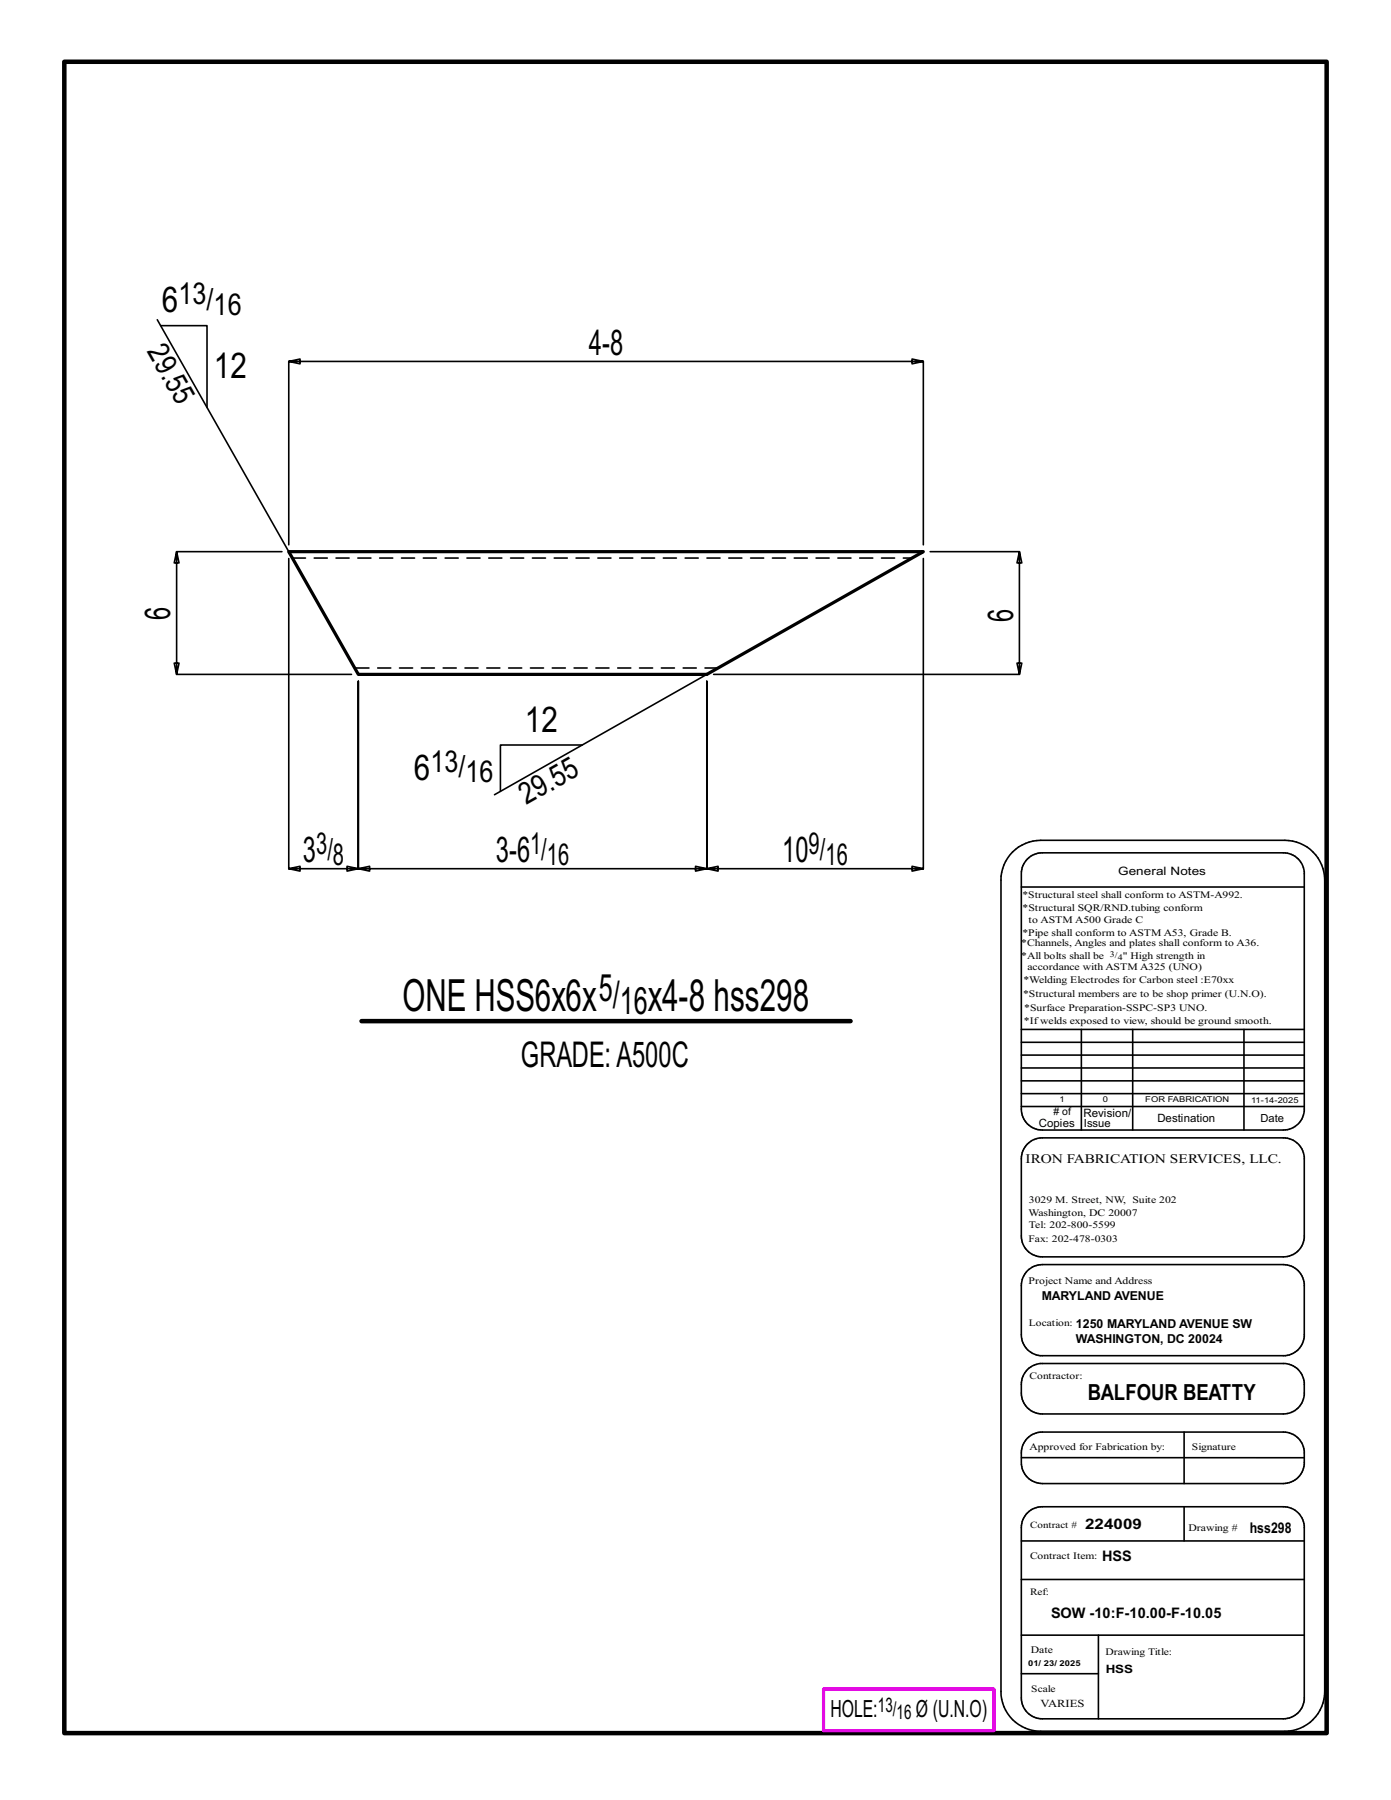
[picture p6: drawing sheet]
<svg xmlns="http://www.w3.org/2000/svg" width="216mm" height="279mm" viewBox="0 0 216 279" stroke-linecap="round" stroke-linejoin="round" font-family="sans-serif">
<defs><g id="words">
<g font-size="6.9">
<text x="62.5" y="156.9">ONE HSS6x6x</text>
<text x="100.6" y="156.9">x4-8 hss298</text>
</g>
<g font-size="5.9">
<text x="92.9" y="155.4">5/</text>
<text x="96.2" y="157.5">16</text>
</g>
<g font-size="5.5">
<text x="25.1" y="48.5">6</text>
<text x="33.2" y="58.7">12</text>
<text x="91.4" y="55.1">4-8</text>
<text x="26.4" y="96.2" transform="rotate(-90 26.4 96.2)">6</text>
<text x="157.2" y="96.5" transform="rotate(-90 157.2 96.5)">6</text>
<text x="81.5" y="113.6">12</text>
<text x="64.2" y="121">6</text>
<text x="47" y="133.9">3</text>
<text x="76.9" y="133.9">3-6</text>
<text x="121.4" y="133.9">10</text>
<text x="80.8" y="165.7">GRADE:A500C</text>
</g>
<g font-size="4.7">
<text x="27.7" y="47.3">13/</text>
<text x="33.2" y="48.9">16</text>
<text x="22.8" y="54.5" transform="rotate(60 22.8 54.5)">29.5</text>
<text x="66.8" y="119.8">13/</text>
<text x="72.3" y="121.4">16</text>
<text x="81.7" y="125" transform="rotate(-30 81.7 125)">29.55</text>
<text x="49.1" y="132.6">3/</text>
<text x="51.7" y="134.3">8</text>
<text x="82.3" y="132.6">1/</text>
<text x="84.9" y="134.3">16</text>
<text x="125.5" y="132.6">9/</text>
<text x="128.1" y="134.3">16</text>
</g>
<g font-size="3.7">
<text x="128.9" y="266.6">HOLE:</text>
<text x="142.2" y="266.6">Ø (U.N.O)</text>
</g>
<text font-size="3.4" x="168.8" y="217.4">BALFOUR BEATTY</text>
<g font-size="3.1">
<text x="136.3" y="265.8">13/</text>
<text x="139.2" y="266.9">16</text>
</g>
<g font-size="2.3">
<text x="168.4" y="237.3">224009</text>
<text x="194" y="238">hss298</text>
<text x="171" y="242.3">HSS</text>
<text x="163.1" y="251.2">SOW -10:F-10.00-F-10.05</text>
</g>
<text font-size="2" x="159.2" y="180.5">IRON FABRICATION SERVICES, LLC.</text>
<g font-size="1.9">
<text x="161.7" y="201.8">MARYLAND AVENUE</text>
<text x="167" y="208.5">WASHINGTON, DC 20024</text>
<text x="167" y="206.1">1250 MARYLAND AVENUE SW</text>
</g>
<g font-size="1.8">
<text x="173.6" y="135.8">General Notes</text>
<text x="168.2" y="173.3">Revision/</text>
<text x="161.2" y="174.9">Copies</text>
<text x="179.6" y="174.2">Destination</text>
<text x="171.6" y="259.7">HSS</text>
</g>
<g font-size="1.7">
<text x="168.2" y="174.9">Issue</text>
<text x="195.7" y="174.2">Date</text>
<text x="161.5" y="265">VARIES</text>
</g>
<g font-size="1.6">
<text x="158.7" y="141.5">*Structural SQR/RND.tubing conform</text>
<text x="159.7" y="143.3">to ASTM A500 Grade C</text>
<text x="158.5" y="146.9">*Channels, Angles and plates shall conform to A36.</text>
<text x="158.5" y="148.8">*All bolts shall be</text>
<text x="158.7" y="145.2">*Pipe shall conform to ASTM A53, Grade B.</text>
<text x="174.3" y="148.8">&quot; High strength in</text>
<text x="158.8" y="154.8">*Structural members are to be shop primer (U.N.O).</text>
<text x="158.9" y="152.7">*Welding Electrodes for Carbon steel :E70xx</text>
<text x="159.5" y="150.6">accordance with ASTM A325 (UNO)</text>
<text x="158.9" y="158.9">*Ifwelds exposed to view, should be ground smooth.</text>
<text x="159" y="157">*Surface Preparation-SSPC-SP3 UNO.</text>
<text x="163.5" y="173.1"># of</text>
<text x="159.7" y="188.7">Washington, DC 20007</text>
<text x="159.7" y="190.6">Tel: 202-800-5599</text>
<text x="159.7" y="186.8">3029 M. Street, NW, Suite 202</text>
<text x="159.7" y="199.3">Project Name and Address</text>
<text x="159.8" y="225.1">Approved for Fabrication by:</text>
<text x="184.5" y="237.6">Drawing #</text>
<text x="160" y="256.6">Date</text>
</g>
<g font-size="1.5">
<text x="158.7" y="139.4">*Structural steel shall conform to ASTM-A992.</text>
<text x="159.7" y="192.7">Fax: 202-478-0303</text>
<text x="159.7" y="205.8">Location:</text>
<text x="159.8" y="214">Contractor:</text>
<text x="185" y="225.1">Signature</text>
<text x="159.9" y="237.1">Contract #</text>
<text x="159.9" y="241.9">Contract Item:</text>
<text x="159.9" y="247.6">Ref:</text>
<text x="171.6" y="256.9">Drawing Title:</text>
<text x="160.1" y="262.7">Scale</text>
</g>
<g font-size="1.3">
<text x="172.3" y="148.5">3/</text>
<text x="173.5" y="149">4</text>
</g>
<g font-size="1.2">
<text x="164.5" y="171.1">1</text>
<text x="171.2" y="171.1">0</text>
<text x="177.8" y="171.1">FOR FABRICATION</text>
<text x="194.2" y="171.2">11-14-2025</text>
<text x="159.6" y="258.7">01/ 23/ 2025</text>
</g>
</g></defs>
<g fill="none" stroke="#000" stroke-width=".25">
<path d="M24.4 49.6l31.2 55.1M24.9 50.5h7.2v12.7M43.8 85.6h-16.4l-.4 1.8h.8l-.4-1.8v19.1l-.4-1.8h.8l-.4 1.8h27.2M44.8 84.6v-28.5l1.8 .4v-.8l-1.8 .4h98.5l-1.7 .4v-.8l1.7 .4v28.5M44.8 86.7v48.1l1.8 .4v-.7l-1.8 .3h10.8l-1.7 .4v-.7l1.7 .3v-29.1v29.1l1.8 .4v-.7l-1.8 .3h54.1l-1.7 .4v-.7l1.7 .3v-29.1v29.1l1.8 .4v-.7l-1.8 .3h33.6l-1.7 .4v-.7l1.7 .3v-48.1M144.4 85.6h13.8l-.4 1.8h.8l-.4-1.8v19.1l-.4-1.8h.8l-.4 1.8h-47.4M90.4 115.6h-12.7v7.2M109.7 104.7l-32.9 18.7M157.2 132.3a6.3 6.3 0 0 1 4.3-1.9h37.9a6.2 6.2 0 0 1 6.2 6.2v126a6.2 6.2 0 0 1-6.2 6.1h-37.9a6.1 6.1 0 0 1-6.1-6.1v-126a6.1 6.1 0 0 1 1.8-4.3zM158.5 137.7h43.9M159.5 133.3a3.3 3.3 0 0 1 2.3-.9h37.4a3.3 3.3 0 0 1 3.2 2.9v37.2a3.2 3.2 0 0 1-3.2 2.9h-37.4a3.2 3.2 0 0 1-3.3-3.2v-36.6a3.2 3.2 0 0 1 1-2.3zM158.5 159.8h43.9"/>
<path d="M167.8 159.8v15.6M175.8 159.8v15.6M193.1 159.8v15.6M158.5 165.8h43.9M158.5 167.8h43.9M158.5 163.8h43.9M158.5 161.8h43.9M158.5 171.8h43.9M158.5 169.8h43.9M159.5 177.6a3.3 3.3 0 0 1 2.3-1h37.4a3.3 3.3 0 0 1 3.2 3v12.6a3.3 3.3 0 0 1-3.2 2.9h-37.4a3.2 3.2 0 0 1-3.3-3.2v-12a3.2 3.2 0 0 1 1-2.3zM159.5 197.2l1-.7 1.3-.2h37.4a3.3 3.3 0 0 1 3.2 2.9v8.3a3.2 3.2 0 0 1-2.9 2.9h-38.1a3.3 3.3 0 0 1-2.9-3.2v-8l.3-.9zM159.5 212.6l.7-.6 1.2-.4h37.8a3.2 3.2 0 0 1 3.2 3v2a3.3 3.3 0 0 1-3.2 2.9h-37.4a3.2 3.2 0 0 1-3.3-3.3v-1.3a3.3 3.3 0 0 1 1-2.3z"/>
<path d="M158.5 239.2h43.9M158.5 226.3h43.9M159.5 234.8a3.3 3.3 0 0 1 2.3-.9h37.4a3.3 3.3 0 0 1 3.2 2.9v27.1a3.3 3.3 0 0 1-3.2 2.9h-37.4a3.2 3.2 0 0 1-3.3-3.2v-26.5a3.2 3.2 0 0 1 1-2.3zM159.5 223.2a3.3 3.3 0 0 1 2.3-.9h37.4a3.3 3.3 0 0 1 3.2 2.9v2.1a3.3 3.3 0 0 1-3.2 3h-37.4a3.3 3.3 0 0 1-3.3-3.3v-1.5a3.2 3.2 0 0 1 1-2.3zM183.8 222.3v8M183.8 233.9v5.3M158.5 245.2h43.9M158.5 259.8h12M158.5 253.8h43.9M170.5 253.8v13"/>
</g>
<path d="M10 9.6h195.9v259.4h-195.9zM56.1 158.5h75.9" fill="none" stroke="#000" stroke-width=".7"/>
<path d="M127.8 262.2h26.5v6.4h-26.5z" fill="none" stroke="#f0f" stroke-width=".5"/>
<path d="M44.8 85.6h98.5l-33.6 19.1h-54.1z" fill="none" stroke="#000" stroke-width=".5"/>
<path d="M45.4 86.6h96.2M111.5 103.7h-56.4" fill="none" stroke="#000" stroke-width=".25" stroke-dasharray="2 1.4"/>
<use href="#words"/>
</svg>
